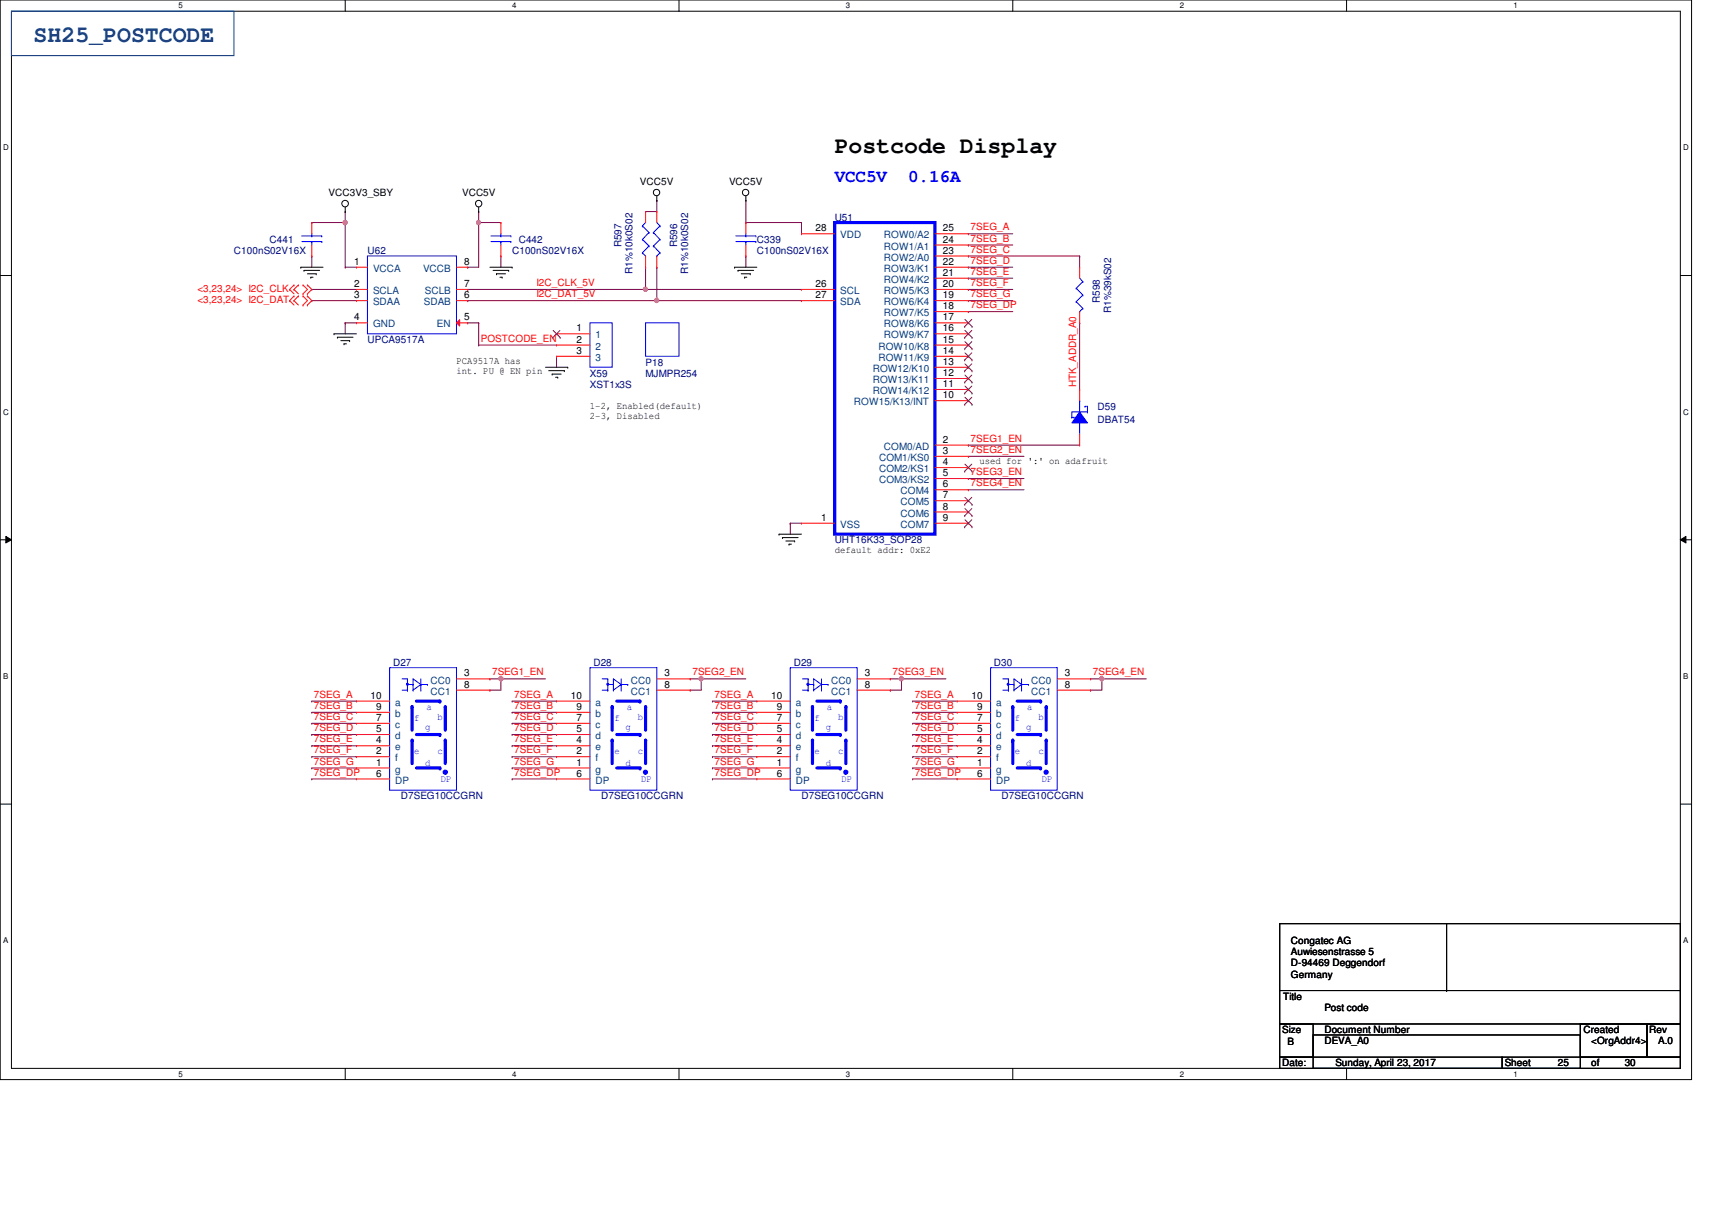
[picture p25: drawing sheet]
<svg xmlns="http://www.w3.org/2000/svg" width="297mm" height="210mm" viewBox="0 0 297 210" stroke-linecap="round" stroke-linejoin="round" font-family="sans-serif">
<defs><g id="words">
<text font-size="4" fill="#004080" x="5.8" y="7.3">SH25_POSTCODE</text>
<text font-size="4" x="144.8" y="26.6">Postcode Display</text>
<g font-size="3" fill="#00f">
<text x="144.8" y="31.5">VCC5V</text>
<text x="157.6" y="31.5">0.16A</text>
</g>
<g font-size="1.7">
<text x="57" y="34">VCC3V3_SBY</text>
<text x="80.2" y="34">VCC5V</text>
<text x="111" y="32.1">VCC5V</text>
<text x="126.5" y="32.1">VCC5V</text>
<text x="141.5" y="40.1">28</text>
<text x="163.6" y="40.1">25</text>
<text x="61.4" y="45.9">1</text>
<text x="80.6" y="45.9">8</text>
<text x="163.6" y="42.1">24</text>
<text x="163.6" y="44">23</text>
<text x="163.6" y="45.9">22</text>
<text x="163.6" y="47.8">21</text>
<text x="61.4" y="49.8">2</text>
<text x="61.4" y="51.7">3</text>
<text x="80.6" y="51.7">6</text>
<text x="80.6" y="49.8">7</text>
<text x="141.5" y="51.7">27</text>
<text x="141.5" y="49.8">26</text>
<text x="163.6" y="49.8">20</text>
<text x="163.6" y="51.7">19</text>
<text x="163.6" y="53.6">18</text>
<text x="61.4" y="55.6">4</text>
<text x="80.6" y="55.6">5</text>
<text x="100" y="57.5">1</text>
<text x="100" y="59.4">2</text>
<text x="163.6" y="55.6">17</text>
<text x="163.6" y="57.5">16</text>
<text x="163.6" y="59.4">15</text>
<text x="79.2" y="63.2">PCA9517A has</text>
<text x="79.2" y="64.9">int. PU @ EN pin</text>
<text x="100" y="61.4">3</text>
<text x="163.6" y="61.4">14</text>
<text x="163.6" y="63.3">13</text>
<text x="163.6" y="65.2">12</text>
<text x="102.4" y="70.9">1-2, Enabled(default)</text>
<text x="163.6" y="67.1">11</text>
<text x="163.6" y="69.1">10</text>
<text x="102.4" y="72.6">2-3, Disabled</text>
<text x="163.6" y="76.8">2</text>
<text x="163.6" y="78.7">3</text>
<text x="163.6" y="80.7">4</text>
<text x="163.6" y="82.6">5</text>
<text x="169.9" y="80.6">used for ':' on adafruit</text>
<text x="163.6" y="84.5">6</text>
<text x="163.6" y="86.4">7</text>
<text x="163.6" y="88.4">8</text>
<text x="142.5" y="90.3">1</text>
<text x="163.6" y="90.3">9</text>
<text x="144.8" y="96">default addr: 0xE2</text>
<text x="80.6" y="117.3">3</text>
<text x="80.6" y="119.3">8</text>
<text x="115.3" y="117.3">3</text>
<text x="115.3" y="119.3">8</text>
<text x="150.1" y="117.3">3</text>
<text x="150.1" y="119.3">8</text>
<text x="184.8" y="117.3">3</text>
<text x="184.8" y="119.3">8</text>
<text x="64.3" y="121.2">10</text>
<text x="65.3" y="125.1">7</text>
<text x="65.3" y="123.1">9</text>
<text x="99.1" y="121.2">10</text>
<text x="100" y="125.1">7</text>
<text x="100" y="123.1">9</text>
<text x="133.8" y="121.2">10</text>
<text x="134.8" y="125.1">7</text>
<text x="134.8" y="123.1">9</text>
<text x="168.6" y="121.2">10</text>
<text x="169.5" y="125.1">7</text>
<text x="169.5" y="123.1">9</text>
<text x="65.3" y="130.9">2</text>
<text x="65.3" y="128.9">4</text>
<text x="65.3" y="127">5</text>
<text x="100" y="130.9">2</text>
<text x="100" y="128.9">4</text>
<text x="100" y="127">5</text>
<text x="134.8" y="130.9">2</text>
<text x="134.8" y="128.9">4</text>
<text x="134.8" y="127">5</text>
<text x="169.5" y="130.9">2</text>
<text x="169.5" y="128.9">4</text>
<text x="169.5" y="127">5</text>
<text x="65.3" y="132.8">1</text>
<text x="65.3" y="134.7">6</text>
<text x="100" y="132.8">1</text>
<text x="100" y="134.7">6</text>
<text x="134.8" y="132.8">1</text>
<text x="134.8" y="134.7">6</text>
<text x="169.5" y="132.8">1</text>
<text x="169.5" y="134.7">6</text>
<text x="224" y="163.8">Congatec AG</text>
<text x="224" y="165.7">Auwiesenstrasse 5</text>
<text x="224" y="167.6">D-94469 Deggendorf</text>
<text x="222.6" y="173.4">Title</text>
<text x="224" y="169.6">Germany</text>
<text x="222.5" y="179.2">Size</text>
<text x="229.8" y="179.2">Document Number</text>
<text x="229.8" y="175.3">Post code</text>
<text x="274.7" y="179.2">Created</text>
<text x="286.1" y="179.2">Rev</text>
<text x="222.5" y="185">Date:</text>
<text x="223.4" y="181.4">B</text>
<text x="229.8" y="181.1">DEVA_A0</text>
<text x="231.7" y="185">Sunday, April 23, 2017</text>
<text x="261.1" y="185">Sheet</text>
<text x="270.3" y="185">25</text>
<text x="276.1" y="181.1">&lt;OrgAddr4&gt;</text>
<text x="276.1" y="185">of</text>
<text x="281.9" y="185">30</text>
<text x="287.7" y="181.1">A.0</text>
</g>
<g font-size="1.7" fill="#000080">
<text x="144.8" y="38.3">U51</text>
<text x="40.6" y="44.1">C100nS02V16X</text>
<text x="46.8" y="42.2">C441</text>
<text x="63.8" y="44.1">U62</text>
<text x="88.9" y="44.1">C100nS02V16X</text>
<text x="90" y="42.2">C442</text>
<text x="107.8" y="42.9" transform="rotate(-90 107.8 42.9)">R597</text>
<text x="109.8" y="47.5" transform="rotate(-90 109.8 47.5)">R1%10k0S02</text>
<text x="117.5" y="42.9" transform="rotate(-90 117.5 42.9)">R596</text>
<text x="119.4" y="47.5" transform="rotate(-90 119.4 47.5)">R1%10k0S02</text>
<text x="131.3" y="42.2">C339</text>
<text x="131.3" y="44.1">C100nS02V16X</text>
<text x="190.8" y="52.5" transform="rotate(-90 190.8 52.5)">R598</text>
<text x="63.8" y="59.5">UPCA9517A</text>
<text x="192.8" y="54.3" transform="rotate(-90 192.8 54.3)">R1%39kS02</text>
<text x="102.4" y="65.3">X59</text>
<text x="112" y="63.4">P18</text>
<text x="112" y="65.3">MJMPR254</text>
<text x="102.4" y="67.3">XST1x3S</text>
<text x="190.4" y="71.1">D59</text>
<text x="190.4" y="73.4">DBAT54</text>
<text x="144.8" y="94.3">UHT16K33_SOP28</text>
<text x="68.2" y="115.5">D27</text>
<text x="103" y="115.5">D28</text>
<text x="137.7" y="115.5">D29</text>
<text x="172.4" y="115.5">D30</text>
<text x="69.6" y="138.7">D7SEG10CCGRN</text>
<text x="104.3" y="138.7">D7SEG10CCGRN</text>
<text x="139.1" y="138.7">D7SEG10CCGRN</text>
<text x="173.8" y="138.7">D7SEG10CCGRN</text>
</g>
<g font-size="1.7" fill="#004080">
<text x="145.8" y="41.4">VDD</text>
<text x="153.4" y="41.4">ROW0/A2</text>
<text x="64.7" y="47.2">VCCA</text>
<text x="73.4" y="47.2">VCCB</text>
<text x="153.4" y="43.3">ROW1/A1</text>
<text x="153.4" y="45.2">ROW2/A0</text>
<text x="153.4" y="47.2">ROW3/K1</text>
<text x="64.7" y="51">SCLA</text>
<text x="64.7" y="53">SDAA</text>
<text x="73.5" y="53">SDAB</text>
<text x="73.7" y="51">SCLB</text>
<text x="145.8" y="53">SDA</text>
<text x="145.8" y="51">SCL</text>
<text x="153.4" y="49.1">ROW4/K2</text>
<text x="153.4" y="51">ROW5/K3</text>
<text x="153.4" y="53">ROW6/K4</text>
<text x="64.7" y="56.8">GND</text>
<text x="75.8" y="56.8">EN</text>
<text x="103.3" y="58.7">1</text>
<text x="153.4" y="54.9">ROW7/K5</text>
<text x="153.4" y="56.8">ROW8/K6</text>
<text x="153.4" y="58.7">ROW9/K7</text>
<text x="103.3" y="60.7">2</text>
<text x="103.3" y="62.6">3</text>
<text x="151.4" y="64.5">ROW12/K10</text>
<text x="152.4" y="60.7">ROW10/K8</text>
<text x="152.4" y="62.6">ROW11/K9</text>
<text x="148.2" y="70.3">ROW15/K13/INT</text>
<text x="151.4" y="66.5">ROW13/K11</text>
<text x="151.4" y="68.4">ROW14/K12</text>
<text x="152.5" y="80">COM1/KS0</text>
<text x="152.5" y="81.9">COM2/KS1</text>
<text x="152.5" y="83.8">COM3/KS2</text>
<text x="153.4" y="78">COM0/AD</text>
<text x="156.2" y="85.8">COM4</text>
<text x="156.2" y="87.7">COM5</text>
<text x="156.2" y="89.6">COM6</text>
<text x="145.8" y="91.6">VSS</text>
<text x="156.2" y="91.6">COM7</text>
<text x="74.7" y="118.6">CC0</text>
<text x="109.5" y="118.6">CC0</text>
<text x="144.2" y="118.6">CC0</text>
<text x="178.9" y="118.6">CC0</text>
<text x="68.6" y="124.4">b</text>
<text x="68.6" y="122.4">a</text>
<text x="74.7" y="120.5">CC1</text>
<text x="103.3" y="124.4">b</text>
<text x="103.3" y="122.4">a</text>
<text x="109.5" y="120.5">CC1</text>
<text x="138.1" y="124.4">b</text>
<text x="138.1" y="122.4">a</text>
<text x="144.2" y="120.5">CC1</text>
<text x="172.8" y="124.4">b</text>
<text x="172.8" y="122.4">a</text>
<text x="178.9" y="120.5">CC1</text>
<text x="68.6" y="130.2">e</text>
<text x="68.6" y="128.2">d</text>
<text x="68.6" y="126.3">c</text>
<text x="103.3" y="130.2">e</text>
<text x="103.3" y="128.2">d</text>
<text x="103.3" y="126.3">c</text>
<text x="138.1" y="130.2">e</text>
<text x="138.1" y="128.2">d</text>
<text x="138.1" y="126.3">c</text>
<text x="172.8" y="130.2">e</text>
<text x="172.8" y="128.2">d</text>
<text x="172.8" y="126.3">c</text>
<text x="68.6" y="134">g</text>
<text x="68.6" y="132.1">f</text>
<text x="68.6" y="135.9">DP</text>
<text x="103.3" y="134">g</text>
<text x="103.3" y="132.1">f</text>
<text x="103.3" y="135.9">DP</text>
<text x="138.1" y="134">g</text>
<text x="138.1" y="132.1">f</text>
<text x="138.1" y="135.9">DP</text>
<text x="172.8" y="134">g</text>
<text x="172.8" y="132.1">f</text>
<text x="172.8" y="135.9">DP</text>
</g>
<g font-size="1.7" fill="#f00">
<text x="168.4" y="40">7SEG_A</text>
<text x="168.4" y="41.9">7SEG_B</text>
<text x="168.4" y="43.8">7SEG_C</text>
<text x="168.4" y="45.8">7SEG_D</text>
<text x="168.4" y="47.7">7SEG_E</text>
<text x="34.2" y="52.6">&lt;3,23,24&gt; I2C_DAT</text>
<text x="34.2" y="50.7">&lt;3,23,24&gt; I2C_CLK</text>
<text x="93.1" y="49.6">I2C_CLK_5V</text>
<text x="93.1" y="51.6">I2C_DAT_5V</text>
<text x="168.4" y="49.6">7SEG_F</text>
<text x="168.4" y="51.6">7SEG_G</text>
<text x="168.4" y="53.5">7SEG_DP</text>
<text x="83.4" y="59.3">POSTCODE_EN</text>
<text x="186.7" y="67.2" transform="rotate(-90 186.7 67.2)">HTK_ADDR_A0</text>
<text x="168.4" y="76.6">7SEG1_EN</text>
<text x="168.4" y="78.6">7SEG2_EN</text>
<text x="168.4" y="82.4">7SEG3_EN</text>
<text x="168.4" y="84.4">7SEG4_EN</text>
<text x="85.4" y="117.2">7SEG1_EN</text>
<text x="120.1" y="117.2">7SEG2_EN</text>
<text x="154.9" y="117.2">7SEG3_EN</text>
<text x="189.6" y="117.2">7SEG4_EN</text>
<text x="54.5" y="121">7SEG_A</text>
<text x="54.5" y="123">7SEG_B</text>
<text x="54.5" y="124.9">7SEG_C</text>
<text x="89.2" y="121">7SEG_A</text>
<text x="89.2" y="123">7SEG_B</text>
<text x="89.2" y="124.9">7SEG_C</text>
<text x="124" y="121">7SEG_A</text>
<text x="124" y="123">7SEG_B</text>
<text x="124" y="124.9">7SEG_C</text>
<text x="158.7" y="121">7SEG_A</text>
<text x="158.7" y="123">7SEG_B</text>
<text x="158.7" y="124.9">7SEG_C</text>
<text x="54.5" y="126.8">7SEG_D</text>
<text x="54.5" y="128.8">7SEG_E</text>
<text x="54.5" y="130.7">7SEG_F</text>
<text x="89.2" y="126.8">7SEG_D</text>
<text x="89.2" y="128.8">7SEG_E</text>
<text x="89.2" y="130.7">7SEG_F</text>
<text x="124" y="126.8">7SEG_D</text>
<text x="124" y="128.8">7SEG_E</text>
<text x="124" y="130.7">7SEG_F</text>
<text x="158.7" y="126.8">7SEG_D</text>
<text x="158.7" y="128.8">7SEG_E</text>
<text x="158.7" y="130.7">7SEG_F</text>
<text x="54.5" y="132.6">7SEG_G</text>
<text x="54.5" y="134.5">7SEG_DP</text>
<text x="89.2" y="132.6">7SEG_G</text>
<text x="89.2" y="134.5">7SEG_DP</text>
<text x="124" y="132.6">7SEG_G</text>
<text x="124" y="134.5">7SEG_DP</text>
<text x="158.7" y="132.6">7SEG_G</text>
<text x="158.7" y="134.5">7SEG_DP</text>
</g>
<g font-size="1.7" fill="#00f">
<text x="71.9" y="125.1">f</text>
<text x="74" y="123.2">a</text>
<text x="75.9" y="125">b</text>
<text x="106.6" y="125.1">f</text>
<text x="108.8" y="123.2">a</text>
<text x="110.7" y="125">b</text>
<text x="141.3" y="125.1">f</text>
<text x="143.5" y="123.2">a</text>
<text x="145.4" y="125">b</text>
<text x="176.1" y="125.1">f</text>
<text x="178.2" y="123.2">a</text>
<text x="180.2" y="125">b</text>
<text x="71.9" y="130.8">e</text>
<text x="73.8" y="126.7">g</text>
<text x="75.9" y="130.8">c</text>
<text x="106.6" y="130.8">e</text>
<text x="108.5" y="126.7">g</text>
<text x="110.7" y="130.8">c</text>
<text x="141.3" y="130.8">e</text>
<text x="143.3" y="126.7">g</text>
<text x="145.4" y="130.8">c</text>
<text x="176.1" y="130.8">e</text>
<text x="178.1" y="126.7">g</text>
<text x="180.2" y="130.8">c</text>
<text x="73.8" y="132.9">d</text>
<text x="76.5" y="135.6">DP</text>
<text x="108.5" y="132.9">d</text>
<text x="111.2" y="135.6">DP</text>
<text x="143.3" y="132.9">d</text>
<text x="146" y="135.6">DP</text>
<text x="178.1" y="132.9">d</text>
<text x="180.8" y="135.6">DP</text>
</g>
<g font-size="1.4">
<text x="30.9" y="1.4">5</text>
<text x="88.9" y="1.4">4</text>
<text x="146.8" y="1.4">3</text>
<text x="204.7" y="1.4">2</text>
<text x="262.6" y="1.4">1</text>
<text x=".5" y="26.1">D</text>
<text x="292.1" y="26.1">D</text>
<text x=".5" y="71.9">C</text>
<text x="292.1" y="71.9">C</text>
<text x=".5" y="117.8">B</text>
<text x="292.1" y="117.8">B</text>
<text x=".5" y="163.6">A</text>
<text x="292.1" y="163.6">A</text>
<text x="30.9" y="186.8">5</text>
<text x="88.9" y="186.8">4</text>
<text x="146.8" y="186.8">3</text>
<text x="204.7" y="186.8">2</text>
<text x="262.6" y="186.8">1</text>
</g>
</g></defs>
<path d="M0 0h293.5v187.3h-293.5zM2 1.9h289.5v183.4h-289.5z" fill="none" stroke="#000" stroke-width=".17"/>
<g fill="#fff">
<path d="M30.9 .2h.8v1.5h-.8z"/>
<path d="M30.9 185.5h.8v1.6h-.8z"/>
</g>
<path d="M59.9 0v1.9M59.9 185.3v2" fill="none" stroke="#000" stroke-width=".17"/>
<g fill="#fff">
<path d="M88.9 .2h.7v1.5h-.7z"/>
<path d="M88.9 185.5h.7v1.6h-.7z"/>
</g>
<path d="M117.8 0v1.9M117.8 185.3v2" fill="none" stroke="#000" stroke-width=".17"/>
<g fill="#fff">
<path d="M146.8 .2h.7v1.5h-.7z"/>
<path d="M146.8 185.5h.7v1.6h-.7z"/>
</g>
<path d="M175.7 0v1.9M175.7 185.3v2" fill="none" stroke="#000" stroke-width=".17"/>
<g fill="#fff">
<path d="M204.7 .2h.7v1.5h-.7z"/>
<path d="M204.7 185.5h.7v1.6h-.7z"/>
</g>
<path d="M233.6 0v1.9M233.6 185.3v2" fill="none" stroke="#000" stroke-width=".17"/>
<g fill="#fff">
<path d="M262.6 .2h.8v1.5h-.8z"/>
<path d="M262.6 185.5h.8v1.6h-.8z"/>
<path d="M.5 24.8h1v1.6h-1z"/>
<path d="M292.1 24.8h.9v1.6h-.9z"/>
<path d="M.5 70.7h1v1.5h-1z"/>
<path d="M292.1 70.7h.9v1.5h-.9z"/>
</g>
<path d="M0 47.8h2M291.5 47.8h2" fill="none" stroke="#000" stroke-width=".17"/>
<g fill="#fff">
<path d="M.5 116.5h.9v1.6h-.9z"/>
<path d="M292.1 116.5h.8v1.6h-.8z"/>
</g>
<path d="M0 93.6h2M1 93l1 .6-1 .6zM291.5 93.6l1-.6v1.2zM291.5 93.6h2" fill="none" stroke="#000" stroke-width=".17"/>
<path d="M1 93l1 .6-1 .6zM291.5 93.6l1-.6v1.2z" fill="#000"/>
<g fill="#fff">
<path d="M.5 162.4h.9v1.5h-.9z"/>
<path d="M292.1 162.4h.8v1.5h-.8z"/>
</g>
<path d="M0 139.5h2M291.5 139.5h2" fill="none" stroke="#000" stroke-width=".17"/>
<path d="M2 1.9h38.6v7.8h-38.6z" fill="none" stroke="#004080" stroke-width=".17"/>
<g fill="none" stroke="#800040" stroke-width=".17">
<path d="M54.1 38.6h.1M54.1 38.6h5.8M54.1 52.2h.1M54.1 50.2h.1M54.1 44.4h.1M54.1 52.2h7.7M54.1 50.2h7.7M54.1 44.4v2M59.9 56h.1M59.9 46.4h.1M59.9 56v1.9M59.9 56h1.9"/>
<path d="M59.9 46.4h1.9"/>
</g>
<circle cx="59.9" cy="38.6" r=".38" fill="#f0f"/>
<circle cx="59.9" cy="38.6" r=".38" fill="none" stroke="#f0f" stroke-width=".17"/>
<path d="M83.1 36.7h.1M83.1 36.7v1.9" fill="none" stroke="#800040" stroke-width=".17"/>
<circle cx="83" cy="38.6" r=".38" fill="#f0f"/>
<circle cx="83" cy="38.6" r=".38" fill="none" stroke="#f0f" stroke-width=".17"/>
<g fill="none" stroke="#800040" stroke-width=".17">
<path d="M112 36.7h.1M114 34.8h.1M114 34.8v1.9h-2M81.1 46.4h.1M81.1 56h.1M81.1 50.2h.1M81.1 52.2h.1M81.1 46.4h2M81.1 56h2M81.1 50.2h30.9M83.1 56h.1M83.1 59.9h.1"/>
<path d="M83.1 56v3.9M83.1 59.9h13.5M86.9 44.4h.1M86.9 44.4v2M114 46.4h.1M114 46.4v5.8h-32.9M96.6 61.8h.1M96.6 61.8v1.9"/>
</g>
<circle cx="113.9" cy="52.1" r=".38" fill="#f0f"/>
<circle cx="113.9" cy="52.1" r=".38" fill="none" stroke="#f0f" stroke-width=".17"/>
<path d="M112 46.4h.1M112 46.4v3.8M114 52.2h.1M114 52.2h25.1" fill="none" stroke="#800040" stroke-width=".17"/>
<circle cx="112" cy="50.2" r=".37" fill="#f0f"/>
<circle cx="112" cy="50.2" r=".37" fill="none" stroke="#f0f" stroke-width=".17"/>
<g fill="none" stroke="#800040" stroke-width=".17">
<path d="M129.4 34.8h.1M129.4 38.6h.1M129.4 34.8v3.8M129.4 38.6h9.7M139.1 38.6h.1M139.1 38.6v2M112 50.2h.1M112 50.2h27.1M129.4 44.4h.1M129.4 44.4v2M168 40.6h.1M168 42.5h.1"/>
<path d="M168 44.4h.1M168 46.4h.1M168 48.3h.1M168 50.2h.1M168 52.2h.1M168 54.1h.1M168 50.2h7.7M168 40.6h7.7M168 42.5h7.7M168 44.4h19.3M168 46.4h7.7M168 48.3h7.7"/>
<path d="M168 52.2h7.7M168 54.1h7.7M168 77.2h.1M168 79.2h.1M168 77.2h19.3M168 79.2h9.7M137.1 90.8h.1M137.1 90.8h2M137.1 90.8v1.9M168 85h.1M168 83h.1M168 85h9.7"/>
<path d="M168 83h9.7M85 117.8h.1M85 117.8h1.9M119.8 117.8h.1M119.8 117.8h1.9M154.5 117.8h.1M154.5 117.8h1.9M189.2 117.8h.1M189.2 119.7h.1M189.2 117.8h2M191.2 117.8h.1M191.2 117.8v1.9h-2"/>
<path d="M54.1 121.6h.1M54.1 123.6h.1M54.1 125.5h.1M54.1 127.4h.1M54.1 129.4h.1M54.1 133.2h.1M54.1 131.3h.1M54.1 135.1h.1M54.1 121.6h7.7M54.1 123.6h7.7M54.1 125.5h7.7M54.1 127.4h7.7"/>
<path d="M54.1 129.4h7.7M54.1 133.2h7.7M54.1 131.3h7.7M54.1 135.1h7.7M88.9 121.6h.1M88.9 123.6h.1M88.9 125.5h.1M88.9 127.4h.1M88.9 129.4h.1M88.9 133.2h.1M88.9 131.3h.1M88.9 135.1h.1"/>
<path d="M88.9 121.6h7.7M88.9 123.6h7.7M88.9 125.5h7.7M88.9 127.4h7.7M88.9 129.4h7.7M88.9 133.2h7.7M88.9 131.3h7.7M88.9 135.1h7.7M123.6 121.6h.1M123.6 123.6h.1M123.6 125.5h.1M123.6 127.4h.1"/>
<path d="M123.6 129.4h.1M123.6 133.2h.1M123.6 131.3h.1M123.6 135.1h.1M123.6 121.6h7.7M123.6 123.6h7.7M123.6 125.5h7.7M123.6 127.4h7.7M123.6 129.4h7.7M123.6 133.2h7.7M123.6 131.3h7.7M123.6 135.1h7.7"/>
<path d="M158.4 121.6h.1M158.4 123.6h.1M158.4 125.5h.1M158.4 127.4h.1M158.4 129.4h.1M158.4 133.2h.1M158.4 131.3h.1M158.4 135.1h.1M158.4 121.6h7.7M158.4 123.6h7.7M158.4 125.5h7.7M158.4 127.4h7.7"/>
<path d="M158.4 129.4h7.7M158.4 133.2h7.7M158.4 131.3h7.7M158.4 135.1h7.7"/>
</g>
<circle cx="191.1" cy="117.7" r=".37" fill="#f0f"/>
<circle cx="191.1" cy="117.7" r=".37" fill="none" stroke="#f0f" stroke-width=".17"/>
<path d="M119.8 119.7h.1M121.7 117.8h.1M121.7 117.8v1.9h-1.9M191.2 117.8h.1M191.2 117.8h7.7" fill="none" stroke="#800040" stroke-width=".17"/>
<circle cx="121.6" cy="117.7" r=".37" fill="#f0f"/>
<circle cx="121.6" cy="117.7" r=".37" fill="none" stroke="#f0f" stroke-width=".17"/>
<path d="M85 119.7h.1M86.9 117.8h.1M86.9 117.8v1.9h-1.9M121.7 117.8h.1M121.7 117.8h7.7" fill="none" stroke="#800040" stroke-width=".17"/>
<circle cx="86.9" cy="117.7" r=".37" fill="#f0f"/>
<circle cx="86.9" cy="117.7" r=".37" fill="none" stroke="#f0f" stroke-width=".17"/>
<path d="M86.9 117.8h.1M86.9 117.8h7.8M154.5 119.7h.1M156.4 117.8h.1M156.4 117.8v1.9h-1.9" fill="none" stroke="#800040" stroke-width=".17"/>
<circle cx="156.4" cy="117.7" r=".37" fill="#f0f"/>
<circle cx="156.4" cy="117.7" r=".37" fill="none" stroke="#f0f" stroke-width=".17"/>
<path d="M59.9 36.7h.1M59.9 38.6h.1M59.9 36.7v9.7M83.1 38.6h.1M83.1 38.6h3.8M83.1 38.6v7.8M187.3 44.4h.1M187.3 56h.1M187.3 44.4v2M187.3 56v11.6M156.4 117.8h.1M156.4 117.8h7.7" fill="none" stroke="#800040" stroke-width=".17"/>
<g fill="none" stroke="#000" stroke-width=".17">
<path d="M59.9 36.7h.1M59.9 35.9v.8M83.1 36.7h.1M83.1 35.9v.8M114 34.8h.1M114 34v.8M129.4 34.8h.1M129.4 34v.8M52.2 46.4h.1M52.2 46.4h3.8M52.7 46.9h.1M52.7 46.9h2.8"/>
<path d="M53.3 47.5h1.6M53.9 48.1h.1M53.9 48.1h.4M54.9 47.5h.1M58 57.9h.1M58 57.9h3.8M58.5 58.5h.1M58.5 58.5h2.8M59.1 59.1h1.6M59.7 59.6h.1M59.7 59.6h.4M60.7 59.1h.1"/>
<path d="M85 46.4h3.9M85.6 46.9h2.7M86.1 47.5h.1M86.1 47.5h1.6M86.7 48.1h.4M87.1 48.1h.1M88.3 46.9h.1M88.9 46.4h.1M127.5 46.4h.1M127.5 46.4h3.8M128.1 46.9h.1M128.1 46.9h2.7"/>
<path d="M128.6 47.5h1.6M129.2 48.1h.1M129.2 48.1h.4M130.2 47.5h.1M94.7 63.7h3.8M95.2 64.3h2.7M95.8 64.9h.1M95.8 64.9h1.6M96.4 65.4h.4M96.8 65.4h.1M97.9 64.3h.1M98.5 63.7h.1"/>
<path d="M135.2 92.7h.1M135.2 92.7h3.9M135.8 93.3h.1M135.8 93.3h2.7M136.4 93.9h1.5M136.9 94.4h.1M136.9 94.4h.4M137.9 93.9h.1M222 160.2h69.5v11.6h-69.5zM222 171.8h69.5v5.8h-69.5zM222 177.6h5.8v5.8h-5.8zM227.8 179.5h46.4v5.8h-46.4z"/>
<path d="M251 171.8h.1M251 160.2v11.6M274.2 177.6h11.5v5.8h-11.5zM285.7 177.6h5.8v5.8h-5.8zM222 183.4h38.6v1.9h-38.6zM260.6 183.4h30.9v1.9h-30.9z"/>
<circle cx="59.9" cy="35.3" r=".57"/>
<circle cx="83" cy="35.3" r=".56"/>
<circle cx="113.9" cy="33.4" r=".56"/>
<circle cx="129.4" cy="33.4" r=".56"/>
</g>
<g fill="none" stroke="#f00" stroke-width=".17">
<path d="M54.1 38.6h.1M54.1 38.6v2M50.2 52.2h.1M50.2 50.2h.1M50.2 52.2l.8 .7M50.2 50.2l.8 .8M51 51.4h.1M51 52.2h.1M51 49.4h.1M51 50.2h.1M51 51.4l-.8 .8M51 52.2l.8 .7"/>
<path d="M51 49.4l-.8 .8M51 50.2l.8 .8M51.8 51.4h.1M51.8 49.4h.1M51.8 51.4l-.8 .8M51.8 49.4l-.8 .8M52.6 52.9h.1M52.6 51.4h.1M52.6 51h.1M52.6 49.4h.1M52.6 51.4l.7 .8-.7 .7M52.6 49.4l.7 .8-.7 .8"/>
<path d="M53.3 52.9h.1M53.3 51.4h.1M53.3 51h.1M53.3 49.4h.1M53.3 51.4l.8 .8-.8 .7M53.3 49.4l.8 .8-.8 .8M54.1 44.4h.1M54.1 42.5v1.9M187.3 46.4h.1M187.3 56h.1M187.3 46.4v1.9M187.3 54.1v1.9"/>
</g>
<g fill="none" stroke="#00f" stroke-width=".17">
<path d="M52.4 41.9h3.4M52.4 40.9h3.4M54.1 40.9h.1M54.1 41.9h.1M54.1 40.6v.3M54.1 41.9v.6M55.8 41.9h.1M55.8 40.9h.1M186.7 50h.1M186.7 52.3h.1M186.7 50l1.2 1.2M186.7 52.3l1.2 1.2"/>
<path d="M187.3 54.1h.1M187.3 48.3l.6 .6M187.9 48.9h.1M187.9 51.2h.1M187.9 53.5h.1M187.9 48.9l-1.2 1.1M187.9 51.2l-1.2 1.1M187.9 53.5l-.6 .6"/>
</g>
<path d="M107 121.6h4" fill="none" stroke="#00f" stroke-width=".55"/>
<circle cx="111" cy="121.6" r=".28" fill="#00f"/>
<circle cx="112" cy="134" r=".37" fill="#00f"/>
<g fill="none" stroke="#00f" stroke-width=".17">
<path d="M105.4 118.7h1M106.4 118.7h.1M106.4 119.7h.1M106.4 117.8v1.9"/>
<circle cx="112" cy="134" r=".37"/>
</g>
<path d="M107 127.4h4" fill="none" stroke="#00f" stroke-width=".55"/>
<circle cx="111" cy="127.4" r=".28" fill="#00f"/>
<path d="M106.2 122.6v4.1" fill="none" stroke="#00f" stroke-width=".55"/>
<circle cx="106.2" cy="122.6" r=".28" fill="#00f"/>
<path d="M112 122.6v4.1" fill="none" stroke="#00f" stroke-width=".55"/>
<circle cx="112" cy="122.6" r=".28" fill="#00f"/>
<path d="M107 133.2h4" fill="none" stroke="#00f" stroke-width=".55"/>
<circle cx="111" cy="133.2" r=".28" fill="#00f"/>
<path d="M106.2 128.4v4.1" fill="none" stroke="#00f" stroke-width=".55"/>
<circle cx="106.2" cy="128.4" r=".28" fill="#00f"/>
<path d="M112 128.4v4.1" fill="none" stroke="#00f" stroke-width=".55"/>
<circle cx="112" cy="128.4" r=".28" fill="#00f"/>
<path d="M104.5 117.8h.9M104.5 119.7h.9M105.4 117.8h.1M105.4 119.7h.1M105.4 117.8v1.9M106.4 117.8l1.4 .9M107.8 118.7h.1M107.8 119.7h.1M107.8 118.7l-1.4 1M107.8 117.8v1.9M107.8 118.7h1.1M108.9 118.7h.1" fill="none" stroke="#00f" stroke-width=".17"/>
<path d="M105.3 118.6h.3v.2h-.3z" fill-rule="evenodd" fill="#00f"/>
<path d="M102.4 115.8h11.6v21.3h-11.6zM105.3 118.6h.3v.2h-.3z" fill="none" stroke="#00f" stroke-width=".17"/>
<g fill="none" stroke="#f00" stroke-width=".17">
<path d="M114 117.8h5.8M114 119.7h5.8M119.8 117.8h.1M119.8 119.7h.1M96.6 133.2h.1M96.6 131.3h.1M96.6 129.4h.1M96.6 127.4h.1M96.6 135.1h.1M96.6 125.5h.1M96.6 123.6h.1M96.6 121.6h.1"/>
<path d="M96.6 133.2h5.8M96.6 131.3h5.8M96.6 129.4h5.8M96.6 127.4h5.8M96.6 135.1h5.8M96.6 125.5h5.8M96.6 123.6h5.8M96.6 121.6h5.8"/>
</g>
<path d="M141.7 121.6h4.1" fill="none" stroke="#00f" stroke-width=".55"/>
<circle cx="145.8" cy="121.6" r=".28" fill="#00f"/>
<circle cx="146.7" cy="134" r=".37" fill="#00f"/>
<g fill="none" stroke="#00f" stroke-width=".17">
<path d="M140.2 118.7h1M141.2 118.7h.1M141.2 119.7h.1M141.2 117.8v1.9"/>
<circle cx="146.7" cy="134" r=".37"/>
</g>
<path d="M141.7 127.4h4.1" fill="none" stroke="#00f" stroke-width=".55"/>
<circle cx="145.8" cy="127.4" r=".28" fill="#00f"/>
<path d="M141 122.6v4.1" fill="none" stroke="#00f" stroke-width=".55"/>
<circle cx="141" cy="122.6" r=".28" fill="#00f"/>
<path d="M146.8 122.6v4.1" fill="none" stroke="#00f" stroke-width=".55"/>
<circle cx="146.8" cy="122.6" r=".28" fill="#00f"/>
<path d="M141.7 133.2h4.1" fill="none" stroke="#00f" stroke-width=".55"/>
<circle cx="145.8" cy="133.2" r=".28" fill="#00f"/>
<path d="M141 128.4v4.1" fill="none" stroke="#00f" stroke-width=".55"/>
<circle cx="141" cy="128.4" r=".28" fill="#00f"/>
<path d="M146.8 128.4v4.1" fill="none" stroke="#00f" stroke-width=".55"/>
<circle cx="146.8" cy="128.4" r=".28" fill="#00f"/>
<path d="M139.2 117.8h1M139.2 119.7h1M140.2 117.8h.1M140.2 119.7h.1M140.2 117.8v1.9M141.2 117.8l1.3 .9M142.5 118.7h.1M142.5 119.7h.1M142.5 118.7l-1.3 1M142.5 117.8v1.9M142.5 118.7h1.2M143.7 118.7h.1" fill="none" stroke="#00f" stroke-width=".17"/>
<path d="M140 118.6h.3v.2h-.3z" fill-rule="evenodd" fill="#00f"/>
<path d="M85.2 41.9h3.4M85.2 40.9h3.4M86.9 40.9h.1M86.9 41.9h.1M86.9 40.6v.3M86.9 41.9v.6M88.6 41.9h.1M88.6 40.9h.1M102.4 56h3.8v7.7h-3.8zM112 56h5.8v5.8h-5.8zM137.1 115.8h11.6v21.3h-11.6zM140 118.6h.3v.2h-.3z" fill="none" stroke="#00f" stroke-width=".17"/>
<g fill="none" stroke="#f00" stroke-width=".17">
<path d="M86.9 38.6h.1M86.9 38.6v2M86.9 44.4h.1M86.9 42.5v1.9M96.6 57.9h.1M96.6 59.9h.1M96.6 57.9h5.8M96.6 59.9h5.8M139.1 40.6h.1M139.1 52.2h.1M139.1 50.2h.1M139.1 40.6h5.7"/>
<path d="M139.1 52.2h5.7M139.1 50.2h5.7M162.2 40.6h5.8M162.2 52.2h5.8M162.2 50.2h5.8M162.2 42.5h5.8M162.2 44.4h5.8M162.2 46.4h5.8M162.2 48.3h5.8M162.2 54.1h5.8M162.2 56h5.8M162.2 57.9h5.8"/>
<path d="M162.2 59.9h5.8M168 40.6h.1M168 42.5h.1M168 44.4h.1M168 46.4h.1M168 48.3h.1M168 50.2h.1M168 52.2h.1M168 54.1h.1M168 56h.1M168 57.9h.1M168 59.9h.1"/>
<path d="M96.6 61.8h.1M96.6 61.8h5.8M162.2 61.8h5.8M162.2 63.7h5.8M162.2 65.7h5.8M162.2 67.6h5.8M162.2 69.5h5.8M162.2 77.2h5.8M162.2 79.2h5.8M168 61.8h.1M168 63.7h.1M168 65.7h.1"/>
<path d="M168 67.6h.1M168 69.5h.1M168 77.2h.1M168 79.2h.1M139.1 90.8h.1M139.1 90.8h5.7M162.2 90.8h5.8M162.2 81.1h5.8M162.2 83h5.8M162.2 85h5.8M162.2 86.9h5.8M162.2 88.8h5.8"/>
<path d="M168 81.1h.1M168 83h.1M168 85h.1M168 86.9h.1M168 88.8h.1M168 90.8h.1M148.7 117.8h5.8M148.7 119.7h5.8M154.5 117.8h.1M154.5 119.7h.1M131.3 133.2h.1M131.3 131.3h.1"/>
<path d="M131.3 129.4h.1M131.3 127.4h.1M131.3 135.1h.1M131.3 125.5h.1M131.3 123.6h.1M131.3 121.6h.1M131.3 133.2h5.8M131.3 131.3h5.8M131.3 129.4h5.8M131.3 127.4h5.8M131.3 135.1h5.8M131.3 125.5h5.8"/>
<path d="M131.3 123.6h5.8M131.3 121.6h5.8"/>
</g>
<path d="M144.8 38.6h17.4v54.1h-17.4zM176.5 121.6h4" fill="none" stroke="#00f" stroke-width=".55"/>
<g fill="none" stroke="#804000" stroke-width=".17">
<path d="M95.9 58.5h.1M96 57.3l1.2 1.2M97.2 57.3l-1.3 1.2M97.2 58.5h.1M167.4 56.6h.1M167.4 58.5h.1M167.4 55.4l1.3 1.2M167.4 57.3l1.3 1.2M167.4 59.3l1.3 1.2M168.6 55.4l-1.2 1.2M168.6 57.3l-1.2 1.2M168.6 59.3l-1.2 1.2"/>
<path d="M168.7 56.6h.1M168.7 58.5h.1M167.4 60.5h.1M167.4 62.4h.1M167.4 64.3h.1M167.4 66.3h.1M167.4 68.2h.1M167.4 70.1h.1M167.4 61.2l1.3 1.2M167.4 63.1l1.3 1.2M167.4 65.1l1.3 1.2M167.4 67l1.3 1.2"/>
<path d="M167.4 68.9l1.3 1.2M168.6 61.2l-1.2 1.2M168.6 63.1l-1.2 1.2M168.6 65.1l-1.2 1.2M168.6 67l-1.2 1.2M168.6 68.9l-1.2 1.2M168.7 60.5h.1M168.7 62.4h.1M168.7 64.3h.1M168.7 66.3h.1M168.7 68.2h.1M168.7 70.1h.1"/>
<path d="M167.4 81.7h.1M167.4 87.5h.1M167.4 89.5h.1M167.4 91.4h.1M167.4 80.5l1.3 1.2M167.4 86.3l1.3 1.2M167.4 88.2l1.3 1.3M167.4 90.2l1.3 1.2M168.6 80.5l-1.2 1.2M168.6 86.3l-1.2 1.2M168.6 88.2l-1.2 1.3M168.6 90.2l-1.2 1.2"/>
<path d="M168.7 81.7h.1M168.7 87.5h.1M168.7 89.5h.1M168.7 91.4h.1"/>
</g>
<circle cx="180.5" cy="121.6" r=".28" fill="#00f"/>
<circle cx="181.5" cy="134" r=".37" fill="#00f"/>
<g fill="none" stroke="#00f" stroke-width=".17">
<path d="M175 118.7h.9M175.9 118.7h.1M175.9 119.7h.1M175.9 117.8v1.9"/>
<circle cx="181.5" cy="134" r=".37"/>
</g>
<path d="M176.5 127.4h4" fill="none" stroke="#00f" stroke-width=".55"/>
<circle cx="180.5" cy="127.4" r=".28" fill="#00f"/>
<path d="M175.7 122.6v4.1" fill="none" stroke="#00f" stroke-width=".55"/>
<circle cx="175.7" cy="122.6" r=".28" fill="#00f"/>
<path d="M181.5 122.6v4.1" fill="none" stroke="#00f" stroke-width=".55"/>
<circle cx="181.5" cy="122.6" r=".28" fill="#00f"/>
<path d="M176.5 133.2h4" fill="none" stroke="#00f" stroke-width=".55"/>
<circle cx="180.5" cy="133.2" r=".28" fill="#00f"/>
<path d="M175.7 128.4v4.1" fill="none" stroke="#00f" stroke-width=".55"/>
<circle cx="175.7" cy="128.4" r=".28" fill="#00f"/>
<path d="M181.5 128.4v4.1" fill="none" stroke="#00f" stroke-width=".55"/>
<circle cx="181.5" cy="128.4" r=".28" fill="#00f"/>
<path d="M174 117.8h1M174 119.7h1M175 117.8h.1M175 119.7h.1M175 117.8v1.9M175.9 117.8l1.3 .9M177.2 118.7h.1M177.2 119.7h.1M177.2 118.7l-1.3 1M177.2 117.8v1.9M177.2 118.7h1.2M178.4 118.7h.1" fill="none" stroke="#00f" stroke-width=".17"/>
<path d="M174.8 118.6h.2v.2h-.2z" fill-rule="evenodd" fill="#00f"/>
<g fill="none" stroke="#00f" stroke-width=".17">
<path d="M114 38.6l.5 .6M114.5 39.2h.1M114.5 39.2l-1.1 1.1M63.8 44.4h15.4v13.5h-15.4zM113.4 40.3h.1M113.4 42.7h.1M113.4 40.3l1.1 1.2M113.4 42.7l1.1 1.2M114 44.4h.1M114.5 41.5h.1M114.5 43.9h.1M114.5 41.5l-1.1 1.2"/>
<path d="M114.5 43.9l-.5 .5M127.7 41.9h3.4M127.7 40.9h3.4M129.4 40.9h.1M129.4 41.9h.1M129.4 40.6v.3M129.4 41.9v.6M131.1 41.9h.1M131.1 40.9h.1M171.9 115.8h11.5v21.3h-11.5zM174.8 118.6h.2v.2h-.2z"/>
</g>
<g fill="none" stroke="#f00" stroke-width=".17">
<path d="M114 36.7h.1M114 36.7v1.9M129.4 38.6h.1M129.4 38.6v2M61.8 46.4h.1M61.8 50.2h.1M61.8 52.2h.1M61.8 56h.1M61.8 46.4h2M61.8 50.2h2M61.8 52.2h2M61.8 56h2"/>
<path d="M114 46.4h.1M114 44.4v2M129.4 44.4h.1M129.4 42.5v1.9M183.4 117.8h5.8M183.4 119.7h5.8M189.2 117.8h.1M189.2 119.7h.1M166.1 133.2h.1M166.1 131.3h.1M166.1 129.4h.1M166.1 127.4h.1"/>
<path d="M166.1 135.1h.1M166.1 125.5h.1M166.1 123.6h.1M166.1 121.6h.1M166.1 133.2h5.8M166.1 131.3h5.8M166.1 129.4h5.8M166.1 127.4h5.8M166.1 135.1h5.8M166.1 125.5h5.8M166.1 123.6h5.8M166.1 121.6h5.8"/>
</g>
<path d="M79.2 56l.6-.5v1.1z" fill="#f00"/>
<g fill="none" stroke="#f00" stroke-width=".17">
<path d="M112 36.7h.1M112 36.7v1.9M79.2 56l.6-.5v1.1zM79.2 56h1.9M79.2 52.2h1.9M79.2 50.2h1.9M79.2 46.4h1.9M81.1 56h.1M81.1 52.2h.1M81.1 50.2h.1M81.1 46.4h.1M112 46.4h.1"/>
<path d="M112 44.4v2"/>
</g>
<g fill="none" stroke="#00f" stroke-width=".17">
<path d="M111.5 39.2h.1M111.5 39.2l1.1 1.1M112 38.6l-.5 .6M111.5 41.5h.1M111.5 43.9h.1M111.5 41.5l1.1 1.2M111.5 43.9l.5 .5M112 44.4h.1M112.6 40.3h.1M112.6 42.7h.1M112.6 40.3l-1.1 1.2M112.6 42.7l-1.1 1.2"/>
<path d="M186 72.4h.1M187.3 73.4h.1M187.3 69.5h.1M187.3 69.5v2M187.3 73.4v1.9M188.7 71.5h.1M188.7 70.5h.1M188.7 71.5h-2.7v.9M188.7 70.5v1"/>
</g>
<path d="M187.3 71.5l1.4 1.9h-2.7z" fill-rule="evenodd" fill="#00f"/>
<path d="M186 72.4h.3M186.3 72.4h.1M187.3 71.5l1.4 1.9h-2.7zM188.3 70.5h.1M188.3 70.5h.4" fill="none" stroke="#00f" stroke-width=".17"/>
<path d="M187.3 77.2h.1M187.3 67.6h.1M187.3 67.6v1.9M187.3 75.3v1.9" fill="none" stroke="#f00" stroke-width=".17"/>
<path d="M72.3 121.6h4" fill="none" stroke="#00f" stroke-width=".55"/>
<circle cx="76.3" cy="121.6" r=".28" fill="#00f"/>
<circle cx="77.3" cy="134" r=".37" fill="#00f"/>
<g fill="none" stroke="#00f" stroke-width=".17">
<path d="M70.7 118.7h1M71.7 118.7h.1M71.7 119.7h.1M71.7 117.8v1.9"/>
<circle cx="77.3" cy="134" r=".37"/>
</g>
<path d="M72.3 127.4h4" fill="none" stroke="#00f" stroke-width=".55"/>
<circle cx="76.3" cy="127.4" r=".28" fill="#00f"/>
<path d="M71.5 122.6v4.1" fill="none" stroke="#00f" stroke-width=".55"/>
<circle cx="71.5" cy="122.6" r=".28" fill="#00f"/>
<path d="M77.3 122.6v4.1" fill="none" stroke="#00f" stroke-width=".55"/>
<circle cx="77.3" cy="122.6" r=".28" fill="#00f"/>
<path d="M72.3 133.2h4" fill="none" stroke="#00f" stroke-width=".55"/>
<circle cx="76.3" cy="133.2" r=".28" fill="#00f"/>
<path d="M71.5 128.4v4.1" fill="none" stroke="#00f" stroke-width=".55"/>
<circle cx="71.5" cy="128.4" r=".28" fill="#00f"/>
<path d="M77.3 128.4v4.1" fill="none" stroke="#00f" stroke-width=".55"/>
<circle cx="77.3" cy="128.4" r=".28" fill="#00f"/>
<path d="M69.8 117.8h.9M69.8 119.7h.9M70.7 117.8h.1M70.7 119.7h.1M70.7 117.8v1.9M71.7 117.8l1.3 .9M73 118.7h.1M73 119.7h.1M73 118.7l-1.3 1M73 117.8v1.9M73 118.7h1.2M74.2 118.7h.1" fill="none" stroke="#00f" stroke-width=".17"/>
<path d="M70.6 118.6h.2v.2h-.2z" fill-rule="evenodd" fill="#00f"/>
<path d="M67.6 115.8h11.6v21.3h-11.6zM70.6 118.6h.2v.2h-.2z" fill="none" stroke="#00f" stroke-width=".17"/>
<g fill="none" stroke="#f00" stroke-width=".17">
<path d="M79.2 117.8h5.8M79.2 119.7h5.8M85 117.8h.1M85 119.7h.1M61.8 133.2h.1M61.8 131.3h.1M61.8 129.4h.1M61.8 127.4h.1M61.8 135.1h.1M61.8 125.5h.1M61.8 123.6h.1M61.8 121.6h.1"/>
<path d="M61.8 133.2h5.8M61.8 131.3h5.8M61.8 129.4h5.8M61.8 127.4h5.8M61.8 135.1h5.8M61.8 125.5h5.8M61.8 123.6h5.8M61.8 121.6h5.8"/>
</g>
<circle cx="59.9" cy="38.6" r=".38" fill="#f0f"/>
<circle cx="59.9" cy="38.6" r=".38" fill="none" stroke="#f0f" stroke-width=".17"/>
<circle cx="83" cy="38.6" r=".38" fill="#f0f"/>
<circle cx="83" cy="38.6" r=".38" fill="none" stroke="#f0f" stroke-width=".17"/>
<circle cx="113.9" cy="52.1" r=".38" fill="#f0f"/>
<circle cx="113.9" cy="52.1" r=".38" fill="none" stroke="#f0f" stroke-width=".17"/>
<circle cx="112" cy="50.2" r=".37" fill="#f0f"/>
<circle cx="112" cy="50.2" r=".37" fill="none" stroke="#f0f" stroke-width=".17"/>
<circle cx="191.1" cy="117.7" r=".37" fill="#f0f"/>
<circle cx="191.1" cy="117.7" r=".37" fill="none" stroke="#f0f" stroke-width=".17"/>
<circle cx="121.6" cy="117.7" r=".37" fill="#f0f"/>
<circle cx="121.6" cy="117.7" r=".37" fill="none" stroke="#f0f" stroke-width=".17"/>
<circle cx="86.9" cy="117.7" r=".37" fill="#f0f"/>
<circle cx="86.9" cy="117.7" r=".37" fill="none" stroke="#f0f" stroke-width=".17"/>
<circle cx="156.4" cy="117.7" r=".37" fill="#f0f"/>
<circle cx="156.4" cy="117.7" r=".37" fill="none" stroke="#f0f" stroke-width=".17"/>
<use href="#words"/>
</svg>
